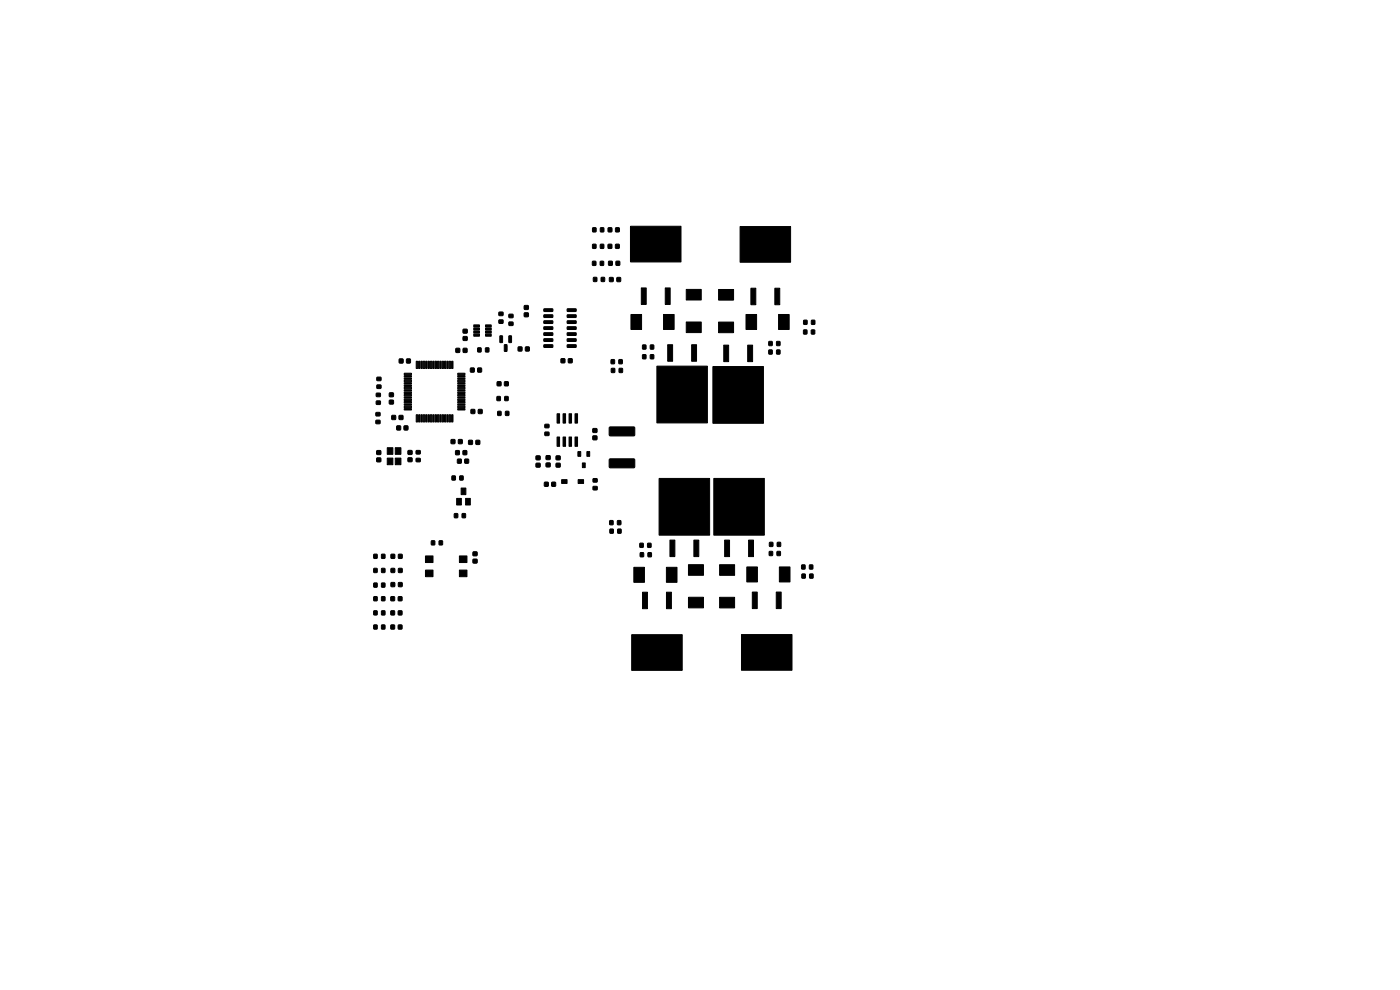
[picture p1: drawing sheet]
<svg xmlns="http://www.w3.org/2000/svg" width="297mm" height="210mm" viewBox="0 0 297 210" stroke-linecap="round" stroke-linejoin="round" font-family="sans-serif">
<g fill="#000" stroke="#000" stroke-width=".21">
<path d="M125.7 55.4h.7v.9h-.7zM125.7 51.8h.7v.9h-.7zM125.7 48.3h.7v.9h-.7zM125.9 58.9h.7v.8h-.7zM127.4 55.4h.6v.9h-.6zM127.4 51.8h.7v.9h-.7zM127.4 48.3h.7v.9h-.7zM127.6 58.9h.6v.8h-.6zM129 51.8h.8v.9h-.8zM129 48.3h.8v.9h-.8zM129.1 55.4h.8v.9h-.8zM129.3 58.9h.8v.8h-.8z"/>
<path d="M130.6 51.8h.7v.9h-.7zM130.6 48.3h.8v.9h-.8zM130.7 55.4h.7v.9h-.7zM130.9 58.9h.7v.8h-.7zM133.8 48h10.7v7.6h-10.7zM157 48.1h10.7v7.5h-10.7zM80 80h.8v.7h-.8zM84.7 76.2h.8v.8h-.8zM85.8 79.2h1.4l.1 .2-1.5 .1zM85.8 79.7h1.4l.1 .2-1.5 .1zM86.3 76.2h.7v.8h-.7zM88.3 76.6l.3 .1-.1 1.5-.2-.1z"/>
<path d="M88.8 76.6l.3 .1-.1 1.5-.2-.1zM89.3 76.6l.3 .1-.1 1.5-.2-.1zM89.8 76.6l.3 .1-.1 1.5-.2-.1zM90.3 76.6l.3 .1-.1 1.5-.2-.1zM90.8 76.6l.3 .1-.1 1.5-.2-.1zM91.3 76.6l.3 .1-.1 1.5-.2-.1zM91.8 76.6l.3 .1-.1 1.5-.2-.1zM92.3 76.6l.3 .1-.1 1.5-.2-.1zM92.8 76.6l.3 .1-.1 1.5-.2-.1zM93.3 76.6l.3 .1-.1 1.5-.2-.1zM93.8 76.6l.3 .1-.1 1.5-.2-.1zM94.3 76.6l.3 .1-.1 1.5-.2-.1z"/>
<path d="M94.8 76.6l.3 .1-.1 1.5-.2-.1zM95.3 76.6l.3 .1-.1 1.5-.2-.1zM95.8 76.6l.3 .1-.1 1.5-.2-.1zM96.7 73.9h.8v.8h-.8zM97.1 79.7h1.5v.2l-1.4 .1zM97.1 79.2h1.5v.2l-1.4 .1zM98.3 73.9h.7v.8h-.7zM98.3 71.4h.8v.8h-.8zM98.3 69.9h.8v.7h-.8zM99.8 78.1h.8v.8h-.8zM101.4 78.1h.7v.8h-.7zM101.4 73.8h.6v.8h-.6z"/>
<path d="M100.5 68.9h1.2v.5h-1.2zM100.5 69.6h1.2v.4h-1.2zM100.5 70.2h1.2v.5h-1.2zM100.5 70.9h1.2v.4h-1.2zM103 73.8h.7v.8h-.7zM103 70.9h1.2v.4h-1.2zM103 70.2h1.2v.5h-1.2zM103 69.6h1.2v.4h-1.2zM103 68.9h1.2v.5h-1.2zM106.1 71.3h.5l-.1 1.4-.5-.1zM105.9 66.2h.8v.7h-.8zM105.9 67.9h.8v.7h-.8z"/>
<path d="M107 73.1l.6 .1-.1 1.4-.5-.1zM108 68.3h.8v.7h-.8zM108 66.7h.8v.7h-.8zM108 71.3h.5l-.1 1.4-.5-.1zM109.9 73.6h.8v.8h-.8zM111.2 66.4h.9v.8h-.9zM111.2 64.8h.9v.8h-.9zM111.5 73.6h.8v.8h-.8zM115.4 65.5h1.8l.1 .5-1.9 .1zM115.4 66.8h1.8l.1 .5h-1.9zM115.4 68.1l1.8-.1 .1 .5-1.9 .1zM115.4 69.3h1.8l.1 .5-1.9 .1z"/>
<path d="M115.4 70.6h1.8l.1 .5-1.9 .1zM115.4 71.9h1.8l.1 .4-1.9 .1zM115.4 73.2l1.8-.1 .1 .5-1.9 .1zM119 76.1h.8v.8h-.8zM120.3 73.2l1.9-.1v.5l-1.8 .1zM120.3 71.9h1.9v.4l-1.8 .1zM120.3 70.6h1.9v.5l-1.8 .1zM120.3 69.3h1.9v.5l-1.8 .1zM120.3 68.1l1.9-.1v.5l-1.8 .1zM120.3 66.8h1.9v.5h-1.8zM120.3 65.5h1.9v.5l-1.8 .1zM120.6 76.1h.8v.8h-.8z"/>
<path d="M129.7 78.2h.7v.8h-.7zM129.7 76.3h.6v.8h-.6zM131.4 78.2h.6v.8h-.6zM131.3 76.3h.7v.8h-.7zM133.9 66.7h2.2v3.2h-2.2zM136.1 61.1h1v3.5h-1zM136.3 73.2h.7v.8h-.7zM136.3 75.3h.7v.8h-.7zM138 73.2h.7v.8h-.7zM138 75.3h.7v.8h-.7zM141.1 61.1h1.1v3.5h-1.1zM141.6 73.1h1.1v3.5h-1.1z"/>
<path d="M140.8 66.7h2.2v3.2h-2.2zM145.6 61.4h3.2v2.2h-3.2zM146.7 73.1h1.1v3.5h-1.1zM145.6 68.3h3.2v2.3h-3.2zM139.3 77.7h10.8v12h-10.8zM152.4 61.4h3.2v2.3h-3.2zM153.5 73.2h1.1v3.5h-1.1zM152.4 68.3h3.2v2.3h-3.2zM158.3 66.7h2.2v3.2h-2.2zM159.3 61.1h1v3.5h-1zM158.6 73.2h1.1v3.5h-1.1zM151.2 77.8h10.8v12h-10.8z"/>
<path d="M163.1 74.3h.7v.8h-.7zM163.1 72.5h.7v.8h-.7zM164.4 61.1h1v3.5h-1zM164.8 74.3h.7v.8h-.7zM164.8 72.5h.7v.8h-.7zM165.2 66.7h2.2v3.2h-2.2zM170.5 70h.7v.8h-.7zM170.5 68h.7v.8h-.7zM172.1 70h.7v.8h-.7zM172.2 68h.6v.8h-.6zM79.8 87.5h.8v.7h-.8zM79.8 89.2h.8v.7h-.8z"/>
<path d="M79.8 83.4h.9v.7h-.9zM79.8 85.1h.9v.7h-.9zM79.9 95.6h.9v.8h-.9zM79.9 97.2h.9v.7h-.9zM80 81.7h.8v.7h-.8zM82.6 84.9h.8v.8h-.8zM82.6 83.4h.8v.7h-.8zM83.1 88.1h.8v.9h-.8zM82.1 95h1.3v1.4h-1.3zM82.1 97.2h1.3v1.4h-1.3zM84.2 90.4h.8v.8h-.8zM84.7 88.1h.8v.9h-.8z"/>
<path d="M83.8 97.2h1.3v1.4h-1.3zM83.8 95h1.3v1.4h-1.3zM85.7 90.4h.8v.8h-.8zM85.8 80.2h1.4l.1 .2-1.5 .1zM85.8 80.7h1.4l.1 .2-1.5 .1zM85.8 81.2h1.4l.1 .2-1.5 .1zM85.8 81.7h1.4l.1 .2-1.5 .1zM85.8 82.2h1.4l.1 .2-1.5 .1zM85.8 82.7h1.4l.1 .2-1.5 .1zM85.8 83.2h1.4l.1 .2-1.5 .1zM85.8 83.7h1.4l.1 .2-1.5 .1zM85.8 84.2h1.4l.1 .2-1.5 .1z"/>
<path d="M85.8 84.7h1.4l.1 .2-1.5 .1zM85.8 85.2h1.4l.1 .2-1.5 .1zM85.8 85.7h1.4l.1 .2-1.5 .1zM85.8 86.2h1.4l.1 .2-1.5 .1zM85.8 86.7h1.4l.1 .2-1.5 .1zM86.6 97.1h.8v.8h-.8zM86.6 95.6h.8v.8h-.8zM88.3 88h.3l-.1 1.5-.2-.1zM88.8 88h.3l-.1 1.5-.2-.1zM88.3 95.6h.8v.7h-.8zM88.3 97.2h.8v.7h-.8zM89.3 88h.3l-.1 1.5-.2-.1z"/>
<path d="M89.8 88h.3l-.1 1.5-.2-.1zM90.3 88h.3l-.1 1.5-.2-.1zM90.8 88h.3l-.1 1.5-.2-.1zM91.3 88h.3l-.1 1.5-.2-.1zM91.8 88h.3l-.1 1.5-.2-.1zM92.3 88h.3l-.1 1.5-.2-.1zM92.8 88h.3l-.1 1.5-.2-.1zM93.3 88h.3l-.1 1.5-.2-.1zM93.8 88h.3l-.1 1.5-.2-.1zM94.3 88h.3l-.1 1.5-.2-.1zM94.8 88h.3l-.1 1.5-.2-.1zM95.3 88h.3l-.1 1.5-.2-.1z"/>
<path d="M95.7 93.3h.8v.8h-.8zM95.8 88h.3l-.1 1.5-.2-.1zM96.7 95.6h.7v.8h-.7zM97.1 86.7h1.5v.2l-1.4 .1zM97.1 86.2h1.5v.2l-1.4 .1zM97.1 85.7h1.5v.2l-1.4 .1zM97.1 85.2h1.5v.2l-1.4 .1zM97.1 84.7h1.5v.2l-1.4 .1zM97.1 84.2h1.5v.2l-1.4 .1zM97.1 83.7h1.5v.2l-1.4 .1zM97.1 83.2h1.5v.2l-1.4 .1zM97.1 82.7h1.5v.2l-1.4 .1z"/>
<path d="M97.1 82.2h1.5v.2l-1.4 .1zM97.1 81.7h1.5v.2l-1.4 .1zM97.1 81.2h1.5v.2l-1.4 .1zM97.1 80.7h1.5v.2l-1.4 .1zM97.1 80.2h1.5v.2l-1.4 .1zM97.3 93.3h.7v.8h-.7zM97.1 97.4h.7v.8h-.7zM98.3 95.6h.7v.8h-.7zM99.4 93.4h.8v.8h-.8zM98.6 97.4h.8v.8h-.8zM99.9 86.9h.8v.8h-.8zM101 93.4h.8v.8h-.8z"/>
<path d="M101.5 86.9h.8v.8h-.8zM105.4 84.1h.7v.9h-.7zM105.5 81h.8v.8h-.8zM105.6 87.3h.7v.8h-.7zM107.1 84.1h.7v.9h-.7zM107 81h.8v.8h-.8zM107.2 87.3h.7v.8h-.7zM113.7 98.3h.9v.8h-.9zM113.7 96.7h.9v.8h-.9zM115.9 98.2h.8v.8h-.8zM115.9 96.7h.8v.8h-.8zM115.6 90h.8v.7h-.8z"/>
<path d="M115.6 91.7h.8v.7h-.8zM118.2 87.8h.5v2h-.5zM118.2 92.7h.5v2h-.5zM118 96.7h.8v.8h-.8zM118 98.3h.8v.8h-.8zM119.4 87.8h.6v2h-.6zM119.4 92.7h.6v2h-.6zM120.7 87.8h.6v2h-.6zM120.7 92.7h.6v2h-.6zM122 87.8h.5v2h-.5zM122 92.7h.5v2h-.5zM122.6 95.8h.6v1h-.6z"/>
<path d="M123.5 98.2h.7v1h-.7zM124.5 95.8h.6v1h-.6zM125.8 92.5h.8v.8h-.8zM125.8 90.9h.8v.8h-.8zM129.3 97.4l5.2-.1 .2 .3v1.5l-.3 .2-5-.1-.2-.2zM129.3 90.6h5.2l.2 .2v1.5l-.3 .2h-5l-.2-.3zM79.3 117.6h.7v.8h-.7zM81 117.6h.6v.8h-.6zM83 117.6h.7v.8h-.7zM84.5 117.6h.8v.8h-.8zM90.3 117.9h1.6v1.4h-1.6zM91.5 114.7h.7v.9h-.7z"/>
<path d="M93.2 114.7h.7v.9h-.7zM95.9 101h.7v.8h-.7zM96.9 105.7h1v1.4h-1zM96.4 109h.7v.8h-.7zM97.5 117.9h1.6v1.4h-1.6zM97.8 103.5h1v1.4h-1zM97.5 101h.7v.8h-.7zM98.8 105.7h1v1.4h-1zM98.1 109h.6v.8h-.6zM100.4 117.1h.8v.8h-.8zM100.4 118.6h.8v.8h-.8zM115.5 102.3h.8v.8h-.8z"/>
<path d="M117.1 102.3h.7v.8h-.7zM119.1 101.8h1.2v.7h-1.2zM122.6 101.8h1.2v.7h-1.2zM125.8 103.2h.9v.7h-.9zM125.8 101.6h.9v.6h-.9zM129.4 112.3h.7v.8h-.7zM129.4 110.5h.6v.8h-.6zM131.1 112.3h.6v.8h-.6zM131 110.5h.7v.8h-.7zM135.8 117.3h.7v.8h-.7zM135.8 115.3h.6v.8h-.6zM137.5 117.3h.7v.8h-.7z"/>
<path d="M137.4 115.3h.7v.8h-.7zM139.8 101.5h10.7v12h-10.7zM142.1 114.6h1.1v3.5h-1.1zM146.1 119.8h3.1v2.2h-3.1zM147.2 114.6h1v3.5h-1zM151.4 101.5h10.7v12h-10.7zM152.7 119.8h3.1v2.2h-3.1zM153.7 114.6h1.1v3.5h-1.1zM158.8 114.6h1.1v3.5h-1.1zM163.3 115.1h.6v.8h-.6zM163.2 117h.7v.8h-.7zM164.9 115.1h.7v.8h-.7z"/>
<path d="M164.9 117h.6v.8h-.6zM79.3 120.6h.7v.8h-.7zM79.3 126.6h.7v.8h-.7zM79.3 123.7h.7v.8h-.7zM79.3 129.6h.7v.8h-.7zM79.3 132.6h.7v.8h-.7zM81 120.6h.6v.8h-.6zM81 126.6h.6v.8h-.6zM81 123.7h.6v.8h-.6zM81 129.6h.6v.8h-.6zM81 132.6h.6v.8h-.6zM82.9 126.6h.8v.8h-.8z"/>
<path d="M82.9 132.6h.8v.8h-.8zM82.9 129.6h.8v.8h-.8zM83 123.6h.7v.8h-.7zM83 120.6h.7v.8h-.7zM84.5 126.6h.8v.8h-.8zM84.5 132.6h.8v.8h-.8zM84.5 129.6h.8v.8h-.8zM84.5 123.6h.8v.8h-.8zM84.5 120.6h.8v.8h-.8zM90.3 120.9h1.6v1.4h-1.6zM97.5 120.9h1.6v1.4h-1.6zM134.5 120.3h2.2v3.2h-2.2z"/>
<path d="M136.3 125.6h1v3.5h-1zM141.4 125.6h1v3.5h-1zM141.4 120.3h2.2v3.2h-2.2zM134 134.6h10.7v7.6h-10.7zM146.1 126.7h3.1v2.2h-3.1zM152.7 126.7h3.1v2.3h-3.1zM158.4 120.3h2.3v3.1h-2.3zM159.6 125.6h1v3.5h-1zM164.7 125.6h1v3.5h-1zM165.3 120.3h2.3v3.1h-2.3zM157.3 134.6h10.7v7.6h-10.7zM170.1 121.8h.7v.8h-.7z"/>
<path d="M170.1 119.9h.7v.8h-.7zM171.8 121.8h.7v.8h-.7zM171.7 119.9h.7v.8h-.7z"/>
</g>
</svg>
